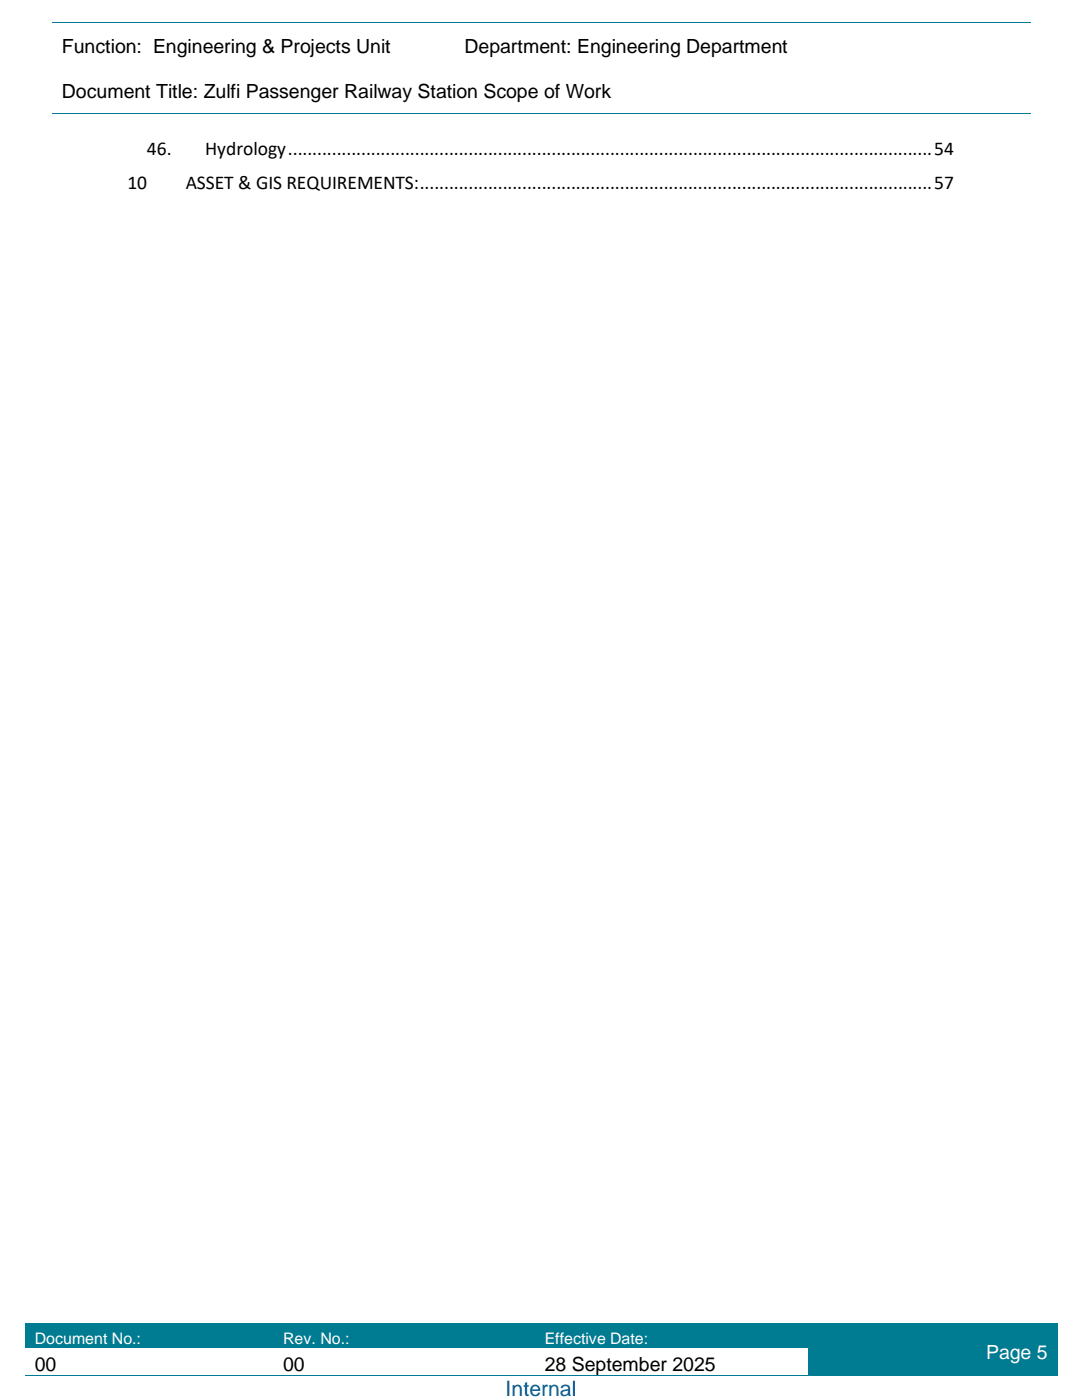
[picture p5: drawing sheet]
<svg xmlns="http://www.w3.org/2000/svg" width="216mm" height="279mm" viewBox="0 0 216 279" stroke-linecap="round" stroke-linejoin="round" font-family="sans-serif">
<defs><g id="words">
<text font-size="4.2" fill="#085393" x="100.9" y="278.6">Internal</text>
<g font-size="3.9">
<text x="12.4" y="10.5">Function: Engineering &amp; Projects Unit</text>
<text x="92.7" y="10.5">Department: Engineering Department</text>
<text x="12.4" y="19.5">Document Title: Zulfi Passenger Railway Station Scope of Work</text>
<text x="29.3" y="30.9">46.</text>
<text x="40.9" y="30.9">Hydrology....................................................................................................................................54</text>
<text x="25.4" y="37.8">10</text>
<text x="37" y="37.8">ASSET &amp; GIS REQUIREMENTS:.........................................................................................................57</text>
<text x="6.9" y="273.6">00</text>
<text x="56.5" y="273.6">00</text>
<text x="108.7" y="273.6">28 September 2025</text>
</g>
<text font-size="3.9" fill="#fff" x="196.8" y="271.2">Page 5</text>
<g font-size="3.2" fill="#fff">
<text x="6.9" y="268.2">Document No.:</text>
<text x="56.5" y="268.2">Rev. No.:</text>
<text x="108.7" y="268.2">Effective Date:</text>
</g>
</g></defs>
<path d="M10.5 4.5h80.3" fill="none" stroke="#007c92" stroke-width=".2"/>
<path d="M90.8 4.4h.1v.2h-.1z" fill-rule="evenodd" fill="#007c92"/>
<path d="M90.9 4.5h81.7" fill="none" stroke="#007c92" stroke-width=".2"/>
<path d="M172.6 4.4h.2v.2h-.2z" fill-rule="evenodd" fill="#007c92"/>
<path d="M172.8 4.5h32.8M10.5 22.6h162.1" fill="none" stroke="#007c92" stroke-width=".2"/>
<path d="M172.6 22.6h.2v.1h-.2z" fill-rule="evenodd" fill="#007c92"/>
<path d="M172.8 22.6h32.8" fill="none" stroke="#007c92" stroke-width=".2"/>
<g fill="#007c92">
<path d="M5 264.2h49.6v4.7h-49.6z" fill-rule="evenodd"/>
<path d="M6.9 265.3h45.8v3.6h-45.8z" fill-rule="evenodd"/>
<path d="M54.6 264.2h52.2v4.7h-52.2z" fill-rule="evenodd"/>
<path d="M56.5 265.3h48.4v3.6h-48.4z" fill-rule="evenodd"/>
<path d="M106.8 264.2h54.4v4.7h-54.4z" fill-rule="evenodd"/>
<path d="M108.7 265.3h50.6v3.6h-50.6z" fill-rule="evenodd"/>
<path d="M161.2 264.2h49.8v10.2h-49.8z" fill-rule="evenodd"/>
<path d="M163.1 267.6h46v4.5h-46z" fill-rule="evenodd"/>
</g>
<path d="M5 264.2h49.6" fill="none" stroke="#007c92" stroke-width=".2"/>
<g fill="#007c92">
<path d="M5 264.3h49.6v1h-49.6z" fill-rule="evenodd"/>
<path d="M54.6 264.3h.1v1h-.1z" fill-rule="evenodd"/>
<path d="M54.6 264.1h.1v.2h-.1z" fill-rule="evenodd"/>
</g>
<path d="M54.7 264.2h52.1" fill="none" stroke="#007c92" stroke-width=".2"/>
<g fill="#007c92">
<path d="M54.7 264.3h52.1v1h-52.1z" fill-rule="evenodd"/>
<path d="M106.8 264.3h.2v1h-.2z" fill-rule="evenodd"/>
<path d="M106.8 264.1h.2v.2h-.2z" fill-rule="evenodd"/>
</g>
<path d="M107 264.2h54.2" fill="none" stroke="#007c92" stroke-width=".2"/>
<g fill="#007c92">
<path d="M107 264.3h54.2v1h-54.2z" fill-rule="evenodd"/>
<path d="M161.2 264.3h.2v1h-.2z" fill-rule="evenodd"/>
<path d="M161.2 264.1h.2v.2h-.2z" fill-rule="evenodd"/>
</g>
<path d="M161.4 264.2h49.6" fill="none" stroke="#007c92" stroke-width=".2"/>
<path d="M161.4 264.3h49.6v1h-49.6z" fill-rule="evenodd" fill="#007c92"/>
<path d="M5 274.5h49.6" fill="none" stroke="#007c92" stroke-width=".2"/>
<path d="M54.6 274.4h.1v.2h-.1z" fill-rule="evenodd" fill="#007c92"/>
<path d="M54.7 274.5h52.1" fill="none" stroke="#007c92" stroke-width=".2"/>
<path d="M106.8 274.4h.2v.2h-.2z" fill-rule="evenodd" fill="#007c92"/>
<path d="M107 274.5h54.2" fill="none" stroke="#007c92" stroke-width=".2"/>
<path d="M161.2 274.4h.2v.2h-.2z" fill-rule="evenodd" fill="#007c92"/>
<path d="M161.4 274.5h49.6" fill="none" stroke="#007c92" stroke-width=".2"/>
<use href="#words"/>
</svg>
